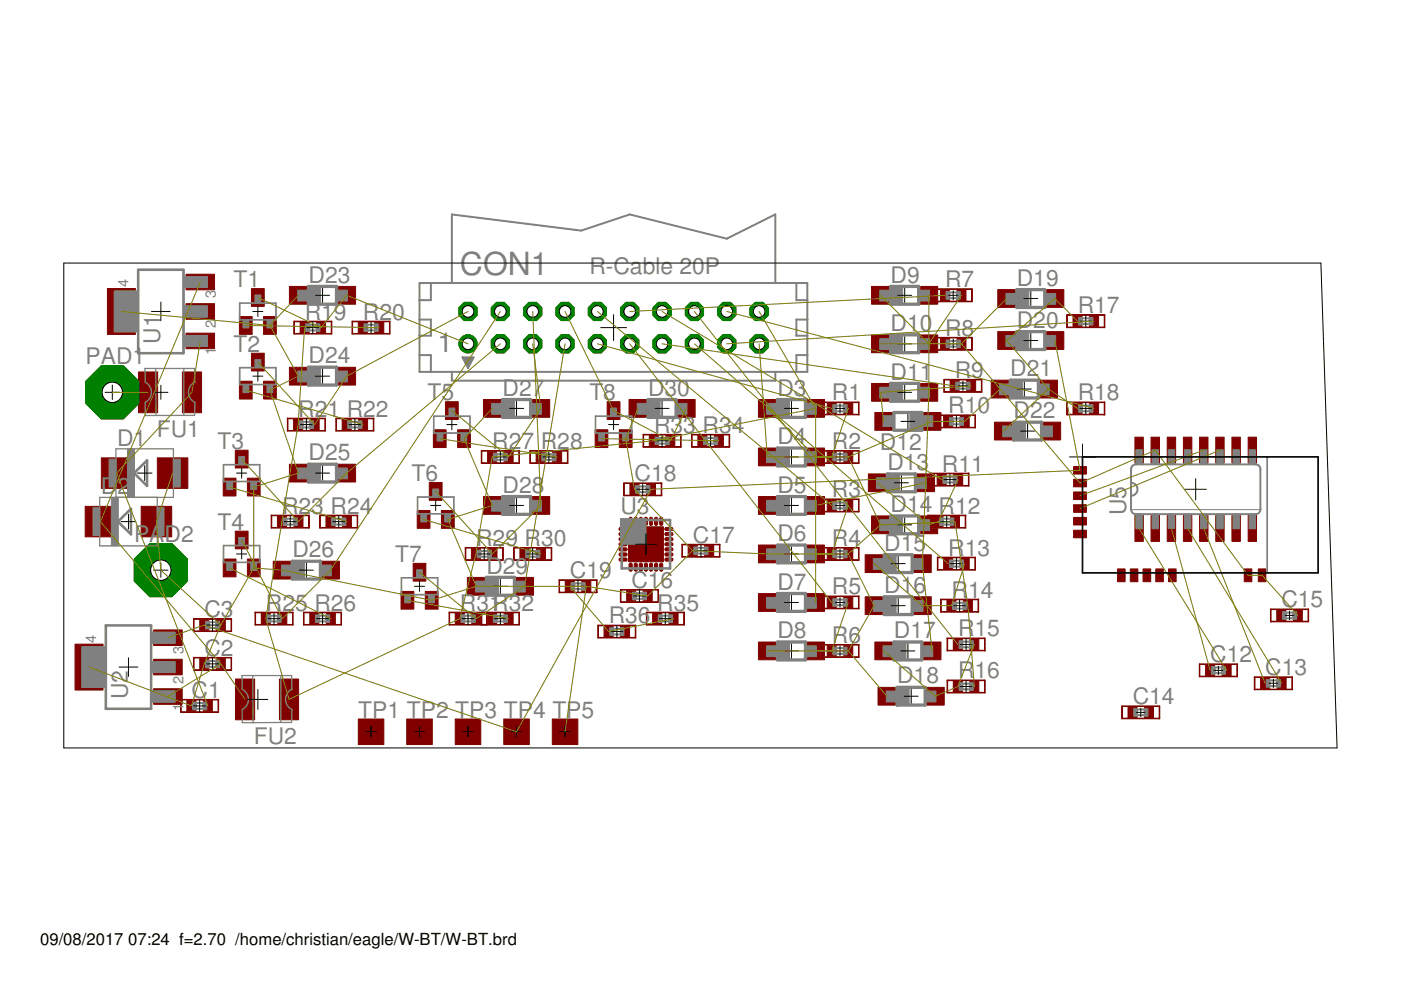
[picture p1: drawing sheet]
<svg xmlns="http://www.w3.org/2000/svg" width="297mm" height="210mm" viewBox="0 0 297 210" stroke-linecap="round" stroke-linejoin="round" font-family="sans-serif">
<defs><g id="words">
<text font-size="6.8" fill="#808080" x="97.5" y="58.4">CON1</text>
<text font-size="5.8" fill="#808080" x="92.7" y="74.6">1</text>
<g font-size="4.8" fill="#808080">
<text x="65.4" y="59.9">D23</text>
<text x="125" y="58.2">R-Cable 20P</text>
<text x="188.8" y="59.9">D9</text>
<text x="49.5" y="60.9">T1</text>
<text x="200.4" y="60.9">R7</text>
<text x="215.6" y="60.6">D19</text>
<text x="64.6" y="67.8">R19</text>
<text x="77" y="67.8">R20</text>
<text x="188.8" y="70.2">D10</text>
<text x="200.4" y="71.2">R8</text>
<text x="215.6" y="69.5">D20</text>
<text x="228.5" y="66.4">R17</text>
<text x="18.1" y="77.2">PAD1</text>
<text x="34" y="72.9" transform="rotate(-90 34 72.9)">U1</text>
<text x="49.5" y="74.6">T2</text>
<text x="65.4" y="77">D24</text>
<text x="106.6" y="83.9">D27</text>
<text x="137.4" y="83.9">D30</text>
<text x="164.8" y="83.9">D3</text>
<text x="188.8" y="80.5">D11</text>
<text x="202.4" y="80.1">R9</text>
<text x="214.2" y="79.8">D21</text>
<text x="63.2" y="88.3">R21 R22</text>
<text x="90.7" y="84.9">T5</text>
<text x="125" y="84.9">T8</text>
<text x="176.4" y="84.9">R1</text>
<text x="201.1" y="87.6">R10</text>
<text x="214.9" y="88.7">D22</text>
<text x="228.5" y="84.9">R18</text>
<text x="24.8" y="94.5">D1</text>
<text x="33.2" y="92.7">FU1</text>
<text x="46.1" y="95.2">T3</text>
<text x="104.4" y="95.2">R27 R28</text>
<text x="138.7" y="91.7">R33 R34</text>
<text x="164.8" y="94.2">D4</text>
<text x="176.4" y="95.2">R2</text>
<text x="186.6" y="95.5">D12</text>
<text x="65.4" y="97.6">D25</text>
<text x="188.2" y="99.7">D13 R11</text>
<text x="21.4" y="104.8">D</text>
<text x="24.9" y="104.8">2</text>
<text x="87.2" y="102">T6</text>
<text x="106.6" y="104.5">D28</text>
<text x="134.6" y="102">C18</text>
<text x="164.8" y="104.5">D5</text>
<text x="176.4" y="105.5">R3</text>
<text x="46.1" y="112.3">T4</text>
<text x="59.8" y="108.9">R23 R24</text>
<text x="131.6" y="108.9">U3</text>
<text x="188.8" y="108.6">D14 R12</text>
<text x="238.8" y="109.2" transform="rotate(-90 238.8 109.2)">U5</text>
<text x="28.4" y="114.9">PAD2</text>
<text x="62" y="118.2">D26</text>
<text x="83.8" y="119.2">T7</text>
<text x="101" y="115.7">R29 R30</text>
<text x="146.9" y="115.1">C17</text>
<text x="164.8" y="114.8">D6</text>
<text x="176.4" y="115.7">R4</text>
<text x="187.5" y="116.8">D15</text>
<text x="201.1" y="117.8">R13</text>
<text x="103.1" y="121.6">D29</text>
<text x="120.8" y="122.6">C19</text>
<text x="133.9" y="124.6">C16</text>
<text x="164.8" y="125">D7</text>
<text x="187.5" y="125.7">D16</text>
<text x="43.4" y="130.8">C3</text>
<text x="56.4" y="129.4">R25 R26</text>
<text x="97.5" y="129.4">R31R32</text>
<text x="139.4" y="129.4">R35</text>
<text x="176.4" y="126">R5</text>
<text x="201.7" y="126.7">R14</text>
<text x="271.7" y="128.8">C15</text>
<text x="129.1" y="132.2">R36</text>
<text x="164.8" y="135.3">D8</text>
<text x="176.4" y="136.3">R6</text>
<text x="189.5" y="135.3">D17</text>
<text x="203.1" y="134.9">R15</text>
<text x="43.4" y="139">C2</text>
<text x="203.1" y="143.8">R16</text>
<text x="256.6" y="140.4">C12</text>
<text x="268.3" y="143.2">C13</text>
<text x="27.1" y="148.3" transform="rotate(-90 27.1 148.3)">U2</text>
<text x="40.6" y="148">C1</text>
<text x="190.2" y="144.9">D18</text>
<text x="240.1" y="149.3">C14</text>
<text x="76" y="152.3">TP1 TP2 TP3 TP4 TP5</text>
<text x="53.8" y="157.8">FU2</text>
</g>
<g font-size="3.5">
<text x="8.5" y="200.4">09/08/2017</text>
<text x="27.2" y="200.4">07:24 f=2.70 /home/christian/eagle/W-BT/W-BT.brd</text>
</g>
<g font-size="3.1" fill="#808080">
<text x="27.2" y="60.9" transform="rotate(-90 27.2 60.9)">4</text>
<text x="45.8" y="63.3" transform="rotate(-90 45.8 63.3)">3</text>
<text x="45.8" y="69.5" transform="rotate(-90 45.8 69.5)">2</text>
<text x="45.8" y="75.4" transform="rotate(-90 45.8 75.4)">1</text>
<text x="20.4" y="136.3" transform="rotate(-90 20.4 136.3)">4</text>
<text x="38.9" y="138.7" transform="rotate(-90 38.9 138.7)">3</text>
<text x="38.9" y="144.9" transform="rotate(-90 38.9 144.9)">2</text>
<text x="38.9" y="150.8" transform="rotate(-90 38.9 150.8)">1</text>
</g>
</g></defs>
<circle cx="23.8" cy="83.2" r="6.1" fill="#008000" stroke="#008000" stroke-width=".21"/>
<circle cx="23.8" cy="83.2" r="2.16" fill="#fff" stroke="#000" stroke-width=".21"/>
<circle cx="34.1" cy="120.9" r="6.1" fill="#008000" stroke="#008000" stroke-width=".21"/>
<circle cx="34.1" cy="120.9" r="2.16" fill="#fff" stroke="#000" stroke-width=".21"/>
<circle cx="99.2" cy="72.9" r="1.93" fill="#008000" stroke="#008000" stroke-width=".21"/>
<circle cx="99.2" cy="72.9" r="1.23" fill="#fff" stroke="#000" stroke-width=".21"/>
<circle cx="99.2" cy="66" r="2.09" fill="#008000" stroke="#008000" stroke-width=".21"/>
<circle cx="99.2" cy="66" r="1.23" fill="#fff" stroke="#000" stroke-width=".21"/>
<circle cx="106.1" cy="72.9" r="2.09" fill="#008000" stroke="#008000" stroke-width=".21"/>
<circle cx="106.1" cy="72.9" r="1.23" fill="#fff" stroke="#000" stroke-width=".21"/>
<circle cx="106.1" cy="66" r="2.09" fill="#008000" stroke="#008000" stroke-width=".21"/>
<circle cx="106.1" cy="66" r="1.23" fill="#fff" stroke="#000" stroke-width=".21"/>
<circle cx="112.9" cy="72.9" r="2.09" fill="#008000" stroke="#008000" stroke-width=".21"/>
<circle cx="112.9" cy="72.9" r="1.23" fill="#fff" stroke="#000" stroke-width=".21"/>
<circle cx="112.9" cy="66" r="2.09" fill="#008000" stroke="#008000" stroke-width=".21"/>
<circle cx="112.9" cy="66" r="1.23" fill="#fff" stroke="#000" stroke-width=".21"/>
<circle cx="119.8" cy="72.9" r="2.09" fill="#008000" stroke="#008000" stroke-width=".21"/>
<circle cx="119.8" cy="72.9" r="1.23" fill="#fff" stroke="#000" stroke-width=".21"/>
<circle cx="119.8" cy="66" r="2.09" fill="#008000" stroke="#008000" stroke-width=".21"/>
<circle cx="119.8" cy="66" r="1.23" fill="#fff" stroke="#000" stroke-width=".21"/>
<circle cx="126.7" cy="72.9" r="2.09" fill="#008000" stroke="#008000" stroke-width=".21"/>
<circle cx="126.7" cy="72.9" r="1.23" fill="#fff" stroke="#000" stroke-width=".21"/>
<circle cx="126.7" cy="66" r="2.09" fill="#008000" stroke="#008000" stroke-width=".21"/>
<circle cx="126.7" cy="66" r="1.23" fill="#fff" stroke="#000" stroke-width=".21"/>
<circle cx="133.5" cy="72.9" r="2.09" fill="#008000" stroke="#008000" stroke-width=".21"/>
<circle cx="133.5" cy="72.9" r="1.23" fill="#fff" stroke="#000" stroke-width=".21"/>
<circle cx="133.5" cy="66" r="2.09" fill="#008000" stroke="#008000" stroke-width=".21"/>
<circle cx="133.5" cy="66" r="1.23" fill="#fff" stroke="#000" stroke-width=".21"/>
<circle cx="140.4" cy="72.9" r="2.09" fill="#008000" stroke="#008000" stroke-width=".21"/>
<circle cx="140.4" cy="72.9" r="1.23" fill="#fff" stroke="#000" stroke-width=".21"/>
<circle cx="140.4" cy="66" r="2.09" fill="#008000" stroke="#008000" stroke-width=".21"/>
<circle cx="140.4" cy="66" r="1.23" fill="#fff" stroke="#000" stroke-width=".21"/>
<circle cx="147.2" cy="72.9" r="2.09" fill="#008000" stroke="#008000" stroke-width=".21"/>
<circle cx="147.2" cy="72.9" r="1.23" fill="#fff" stroke="#000" stroke-width=".21"/>
<circle cx="147.2" cy="66" r="2.09" fill="#008000" stroke="#008000" stroke-width=".21"/>
<circle cx="147.2" cy="66" r="1.23" fill="#fff" stroke="#000" stroke-width=".21"/>
<circle cx="154.1" cy="72.9" r="2.09" fill="#008000" stroke="#008000" stroke-width=".21"/>
<circle cx="154.1" cy="72.9" r="1.23" fill="#fff" stroke="#000" stroke-width=".21"/>
<circle cx="154.1" cy="66" r="2.09" fill="#008000" stroke="#008000" stroke-width=".21"/>
<circle cx="154.1" cy="66" r="1.23" fill="#fff" stroke="#000" stroke-width=".21"/>
<circle cx="161" cy="72.9" r="2.09" fill="#008000" stroke="#008000" stroke-width=".21"/>
<circle cx="161" cy="72.9" r="1.23" fill="#fff" stroke="#000" stroke-width=".21"/>
<circle cx="161" cy="66" r="2.09" fill="#008000" stroke="#008000" stroke-width=".21"/>
<circle cx="161" cy="66" r="1.23" fill="#fff" stroke="#000" stroke-width=".21"/>
<g fill="#800000" stroke="#800000" stroke-width=".21">
<path d="M21.5 97.1h6.5v6.4h-6.5z"/>
<path d="M33.4 97.1h6.4v6.4h-6.4z"/>
<path d="M38.7 78.9h4v8.6h-4z"/>
<path d="M29.4 78.9h4v8.6h-4z"/>
<path d="M175.4 85.4h1.9v2.4h-1.9z"/>
<path d="M178.9 85.4h1.9v2.4h-1.9z"/>
<path d="M175.4 95.7h1.9v2.4h-1.9z"/>
<path d="M178.9 95.7h1.9v2.4h-1.9z"/>
<path d="M227.5 66.9h1.9v2.4h-1.9z"/>
<path d="M231 66.9h1.9v2.4h-1.9z"/>
<path d="M211.5 61.4h3.8v3.8h-3.8z"/>
<path d="M221.8 61.4h3.8v3.8h-3.8z"/>
<path d="M160.8 84.7h3.8v3.8h-3.8z"/>
<path d="M171 84.7h3.8v3.8h-3.8z"/>
<path d="M160.8 95h3.8v3.8h-3.8z"/>
<path d="M171 95h3.8v3.8h-3.8z"/>
<path d="M63.6 68.3h1.9v2.4h-1.9z"/>
<path d="M67.1 68.3h1.9v2.4h-1.9z"/>
<path d="M76 68.3h1.9v2.4h-1.9z"/>
<path d="M79.5 68.3h1.9v2.4h-1.9z"/>
<path d="M39.6 148.5h1.9v2.4h-1.9z"/>
<path d="M43.1 148.5h1.9v2.4h-1.9z"/>
<path d="M59.2 144h4.1v8.6h-4.1z"/>
<path d="M49.9 144h4.1v8.6h-4.1z"/>
<path d="M18.1 107.4h6.4v6.4h-6.4z"/>
<path d="M29.9 107.4h6.5v6.4h-6.5z"/>
<path d="M227.6 98.9h2.7v1.6h-2.7z"/>
<path d="M227.6 101.6h2.7v1.6h-2.7z"/>
<path d="M227.6 104.3h2.7v1.6h-2.7z"/>
<path d="M227.6 109.7h2.7v1.6h-2.7z"/>
<path d="M227.6 107h2.7v1.6h-2.7z"/>
<path d="M227.6 112.4h2.7v1.6h-2.7z"/>
<path d="M236.9 120.6h1.6v2.7h-1.6z"/>
<path d="M239.6 120.6h1.7v2.7h-1.7z"/>
<path d="M242.4 120.6h1.6v2.7h-1.6z"/>
<path d="M245 120.6h1.7v2.7h-1.7z"/>
<path d="M247.8 120.6h1.6v2.7h-1.6z"/>
<path d="M263.8 120.6h1.6v2.7h-1.6z"/>
<path d="M266.8 120.6h1.6v2.7h-1.6z"/>
<path d="M240.6 109.3h1.8v5.5h-1.8z"/>
<path d="M240.6 92.7h1.8v5.5h-1.8z"/>
<path d="M244.1 109.3h1.7v5.5h-1.7z"/>
<path d="M247.5 109.3h1.8v5.5h-1.8z"/>
<path d="M244.1 92.7h1.7v5.5h-1.7z"/>
<path d="M247.5 92.7h1.8v5.5h-1.8z"/>
<path d="M250.9 109.3h1.8v5.5h-1.8z"/>
<path d="M250.9 92.7h1.8v5.5h-1.8z"/>
<path d="M254.3 109.3h1.8v5.5h-1.8z"/>
<path d="M254.3 92.7h1.8v5.5h-1.8z"/>
<path d="M257.8 109.3h1.7v5.5h-1.7z"/>
<path d="M261.2 109.3h1.8v5.5h-1.8z"/>
<path d="M257.8 92.7h1.7v5.5h-1.7z"/>
<path d="M261.2 92.7h1.8v5.5h-1.8z"/>
<path d="M264.6 109.3h1.8v5.5h-1.8z"/>
<path d="M264.6 92.7h1.8v5.5h-1.8z"/>
<path d="M32.6 146h6v3.3h-6z"/>
<path d="M32.6 139.8h6v3.3h-6z"/>
<path d="M32.6 133.6h6v3.3h-6z"/>
<path d="M15.9 136.6h5.9v9.7h-5.9z"/>
<path d="M39.4 70.6h6.1v3.3h-6.1z"/>
<path d="M39.4 64.4h6.1v3.3h-6.1z"/>
<path d="M39.4 58.1h6.1v3.3h-6.1z"/>
<path d="M22.8 61.2h5.9v9.7h-5.9z"/>
<path d="M42.4 131.3h1.9v2.4h-1.9z"/>
<path d="M45.9 131.3h1.9v2.4h-1.9z"/>
<path d="M42.4 139.6h1.9v2.4h-1.9z"/>
<path d="M45.9 139.6h1.9v2.4h-1.9z"/>
<path d="M227.5 85.4h1.9v2.4h-1.9z"/>
<path d="M231 85.4h1.9v2.4h-1.9z"/>
<path d="M210.2 80.6h3.7v3.8h-3.7z"/>
<path d="M220.4 80.6h3.8v3.8h-3.8z"/>
<path d="M201.4 80.6h1.9v2.4h-1.9z"/>
<path d="M205 80.6h1.9v2.4h-1.9z"/>
<path d="M200.1 88.1h1.9v2.5h-1.9z"/>
<path d="M203.6 88.1h1.9v2.5h-1.9z"/>
<path d="M184.8 81.3h3.8v3.8h-3.8z"/>
<path d="M195.1 81.3h3.7v3.8h-3.7z"/>
<path d="M195.7 87.5h3.8v3.7h-3.8z"/>
<path d="M185.5 87.5h3.8v3.7h-3.8z"/>
<path d="M175.4 106h1.9v2.4h-1.9z"/>
<path d="M178.9 106h1.9v2.4h-1.9z"/>
<path d="M175.4 116.2h1.9v2.5h-1.9z"/>
<path d="M178.9 116.2h1.9v2.5h-1.9z"/>
<path d="M160.8 105.3h3.8v3.8h-3.8z"/>
<path d="M171 105.3h3.8v3.8h-3.8z"/>
<path d="M160.8 115.6h3.8v3.7h-3.8z"/>
<path d="M171 115.6h3.8v3.7h-3.8z"/>
<path d="M198.7 100.5h1.9v2.4h-1.9z"/>
<path d="M202.2 100.5h1.9v2.4h-1.9z"/>
<path d="M198 109.4h1.9v2.4h-1.9z"/>
<path d="M201.5 109.4h1.9v2.4h-1.9z"/>
<path d="M184.1 100.5h3.8v3.7h-3.8z"/>
<path d="M194.4 100.5h3.7v3.7h-3.7z"/>
<path d="M184.8 109.4h3.8v3.8h-3.8z"/>
<path d="M195.1 109.4h3.7v3.8h-3.7z"/>
<path d="M175.4 126.5h1.9v2.4h-1.9z"/>
<path d="M178.9 126.5h1.9v2.4h-1.9z"/>
<path d="M175.4 136.8h1.9v2.4h-1.9z"/>
<path d="M178.9 136.8h1.9v2.4h-1.9z"/>
<path d="M160.8 125.9h3.8v3.7h-3.8z"/>
<path d="M171 125.9h3.8v3.7h-3.8z"/>
<path d="M160.8 136.1h3.8v3.8h-3.8z"/>
<path d="M171 136.1h3.8v3.8h-3.8z"/>
<path d="M200.1 118.3h1.9v2.4h-1.9z"/>
<path d="M203.6 118.3h1.9v2.4h-1.9z"/>
<path d="M200.8 127.2h1.9v2.4h-1.9z"/>
<path d="M204.3 127.2h1.9v2.4h-1.9z"/>
<path d="M183.4 117.6h3.8v3.8h-3.8z"/>
<path d="M193.7 117.6h3.7v3.8h-3.7z"/>
<path d="M183.4 126.5h3.8v3.8h-3.8z"/>
<path d="M193.7 126.5h3.7v3.8h-3.7z"/>
<path d="M199.4 61.4h1.9v2.4h-1.9z"/>
<path d="M202.9 61.4h1.9v2.4h-1.9z"/>
<path d="M199.4 71.7h1.9v2.4h-1.9z"/>
<path d="M202.9 71.7h1.9v2.4h-1.9z"/>
<path d="M184.8 60.7h3.8v3.8h-3.8z"/>
<path d="M195.1 60.7h3.7v3.8h-3.7z"/>
<path d="M184.8 71h3.8v3.8h-3.8z"/>
<path d="M195.1 71h3.7v3.8h-3.7z"/>
<path d="M202.1 135.4h1.9v2.5h-1.9z"/>
<path d="M205.6 135.4h1.9v2.5h-1.9z"/>
<path d="M202.1 144.4h1.9v2.4h-1.9z"/>
<path d="M205.6 144.4h1.9v2.4h-1.9z"/>
<path d="M185.5 136.1h3.8v3.8h-3.8z"/>
<path d="M195.7 136.1h3.8v3.8h-3.8z"/>
<path d="M186.2 145.7h3.7v3.8h-3.7z"/>
<path d="M196.4 145.7h3.8v3.8h-3.8z"/>
<path d="M133.2 111.7h7.5v7.4h-7.5z"/>
<path d="M61.4 60.7h3.7v3.8h-3.7z"/>
<path d="M71.6 60.7h3.8v3.8h-3.8z"/>
<path d="M211.5 70.3h3.8v3.8h-3.8z"/>
<path d="M221.8 70.3h3.8v3.8h-3.8z"/>
<path d="M210.8 89.5h3.8v3.8h-3.8z"/>
<path d="M221.1 89.5h3.8v3.8h-3.8z"/>
<path d="M255.6 140.9h1.9v2.4h-1.9z"/>
<path d="M259.1 140.9h1.9v2.4h-1.9z"/>
<path d="M267.3 143.7h1.9v2.4h-1.9z"/>
<path d="M270.8 143.7h1.9v2.4h-1.9z"/>
<path d="M239.2 149.8h1.9v2.5h-1.9z"/>
<path d="M242.7 149.8h1.9v2.5h-1.9z"/>
<path d="M270.7 129.3h1.9v2.4h-1.9z"/>
<path d="M274.2 129.3h1.9v2.4h-1.9z"/>
<path d="M132.9 125.2h1.9v2.4h-1.9z"/>
<path d="M136.4 125.2h1.9v2.4h-1.9z"/>
<path d="M145.9 115.5h1.9v2.5h-1.9z"/>
<path d="M149.4 115.5h1.9v2.5h-1.9z"/>
<path d="M133.6 102.5h1.9v2.4h-1.9z"/>
<path d="M137.1 102.5h1.9v2.4h-1.9z"/>
<path d="M76 152.4h5.4v5.5h-5.4z"/>
<path d="M86.2 152.4h5.5v5.5h-5.5z"/>
<path d="M96.5 152.4h5.4v5.5h-5.4z"/>
<path d="M106.8 152.4h5.4v5.5h-5.4z"/>
<path d="M117.1 152.4h5.4v5.5h-5.4z"/>
<path d="M138.4 130h1.9v2.4h-1.9z"/>
<path d="M141.9 130h1.9v2.4h-1.9z"/>
<path d="M128.1 132.7h1.9v2.4h-1.9z"/>
<path d="M131.6 132.7h1.9v2.4h-1.9z"/>
<path d="M119.8 123.1h2v2.4h-2z"/>
<path d="M123.4 123.1h1.9v2.4h-1.9z"/>
<path d="M53.3 61.2h2.7v3.8h-2.7z"/>
<path d="M55.9 67.1h2.7v3.8h-2.7z"/>
<path d="M50.8 67.1h2.7v3.8h-2.7z"/>
<path d="M62.3 88.8h1.9v2.4h-1.9z"/>
<path d="M65.8 88.8h1.9v2.4h-1.9z"/>
<path d="M72.5 88.8h1.9v2.4h-1.9z"/>
<path d="M76 88.8h1.9v2.4h-1.9z"/>
<path d="M61.4 77.9h3.7v3.7h-3.7z"/>
<path d="M71.6 77.9h3.8v3.7h-3.8z"/>
<path d="M53.3 74.9h2.7v3.8h-2.7z"/>
<path d="M55.9 80.8h2.7v3.8h-2.7z"/>
<path d="M50.8 80.8h2.7v3.8h-2.7z"/>
<path d="M58.8 109.4h1.9v2.4h-1.9z"/>
<path d="M62.3 109.4h1.9v2.4h-1.9z"/>
<path d="M69.1 109.4h1.9v2.4h-1.9z"/>
<path d="M72.6 109.4h1.9v2.4h-1.9z"/>
<path d="M61.4 98.4h3.7v3.8h-3.7z"/>
<path d="M71.6 98.4h3.8v3.8h-3.8z"/>
<path d="M49.9 95.5h2.7v3.7h-2.7z"/>
<path d="M52.5 101.4h2.7v3.8h-2.7z"/>
<path d="M47.3 101.4h2.7v3.8h-2.7z"/>
<path d="M55.4 130h1.9v2.4h-1.9z"/>
<path d="M58.9 130h1.9v2.4h-1.9z"/>
<path d="M65.7 130h1.9v2.4h-1.9z"/>
<path d="M69.2 130h1.9v2.4h-1.9z"/>
<path d="M57.9 119h3.8v3.8h-3.8z"/>
<path d="M68.2 119h3.8v3.8h-3.8z"/>
<path d="M49.9 112.6h2.7v3.8h-2.7z"/>
<path d="M52.5 118.5h2.7v3.8h-2.7z"/>
<path d="M47.3 118.5h2.7v3.8h-2.7z"/>
<path d="M103.4 95.7h1.9v2.4h-1.9z"/>
<path d="M106.9 95.7h1.9v2.4h-1.9z"/>
<path d="M113.7 95.7h1.9v2.4h-1.9z"/>
<path d="M117.2 95.7h1.9v2.4h-1.9z"/>
<path d="M102.5 84.7h3.8v3.8h-3.8z"/>
<path d="M112.8 84.7h3.7v3.8h-3.7z"/>
<path d="M94.4 85.2h2.8v3.7h-2.8z"/>
<path d="M97 91.1h2.7v3.8h-2.7z"/>
<path d="M91.9 91.1h2.7v3.8h-2.7z"/>
<path d="M99.9 116.2h2v2.5h-2z"/>
<path d="M103.5 116.2h1.9v2.5h-1.9z"/>
<path d="M110.2 116.2h1.9v2.5h-1.9z"/>
<path d="M113.7 116.2h2v2.5h-2z"/>
<path d="M102.5 105.3h3.8v3.8h-3.8z"/>
<path d="M112.8 105.3h3.7v3.8h-3.7z"/>
<path d="M91 102.3h2.7v3.8h-2.7z"/>
<path d="M93.6 108.2h2.7v3.8h-2.7z"/>
<path d="M88.5 108.2h2.7v3.8h-2.7z"/>
<path d="M96.5 130h1.9v2.4h-1.9z"/>
<path d="M100 130h1.9v2.4h-1.9z"/>
<path d="M103.4 130h1.9v2.4h-1.9z"/>
<path d="M106.9 130h1.9v2.4h-1.9z"/>
<path d="M99.1 122.4h3.7v3.8h-3.7z"/>
<path d="M109.3 122.4h3.8v3.8h-3.8z"/>
<path d="M87.6 119.4h2.7v3.8h-2.7z"/>
<path d="M90.2 125.4h2.7v3.8h-2.7z"/>
<path d="M85 125.4h2.7v3.8h-2.7z"/>
<path d="M137.7 92.2h1.9v2.5h-1.9z"/>
<path d="M141.2 92.2h1.9v2.5h-1.9z"/>
<path d="M148 92.2h1.9v2.5h-1.9z"/>
<path d="M151.5 92.2h1.9v2.5h-1.9z"/>
<path d="M133.4 84.7h3.7v3.8h-3.7z"/>
<path d="M143.6 84.7h3.8v3.8h-3.8z"/>
<path d="M128.7 85.2h2.7v3.7h-2.7z"/>
<path d="M131.3 91.1h2.7v3.8h-2.7z"/>
<path d="M126.2 91.1h2.7v3.8h-2.7z"/>
</g>
<g fill="#800000" stroke="#800000" stroke-width=".21">
<path d="M131.4 111.9l1.2-.1a.34 .34 0 0 1 .4 .4 .34 .34 0 0 1-.4 .3h-1a.34 .34 0 0 1-.4-.3 .34 .34 0 0 1 .2-.3z" fill-rule="evenodd"/>
<path d="M131.4 112.9h1.2a.34 .34 0 0 1 .4 .3 .34 .34 0 0 1-.4 .4h-1a.34 .34 0 0 1-.4-.3 .34 .34 0 0 1 .2-.4z" fill-rule="evenodd"/>
<path d="M131.4 114h1.2a.34 .34 0 0 1 .4 .3 .34 .34 0 0 1-.4 .4h-1a.34 .34 0 0 1-.4-.3 .34 .34 0 0 1 .2-.4z" fill-rule="evenodd"/>
<path d="M131.4 115.1h1.2a.34 .34 0 0 1 .4 .3 .34 .34 0 0 1-.4 .3h-1a.34 .34 0 0 1-.4-.2 .34 .34 0 0 1 .2-.4z" fill-rule="evenodd"/>
<path d="M131.4 116.2l1.2-.1a.34 .34 0 0 1 .4 .4 .34 .34 0 0 1-.4 .3h-1a.34 .34 0 0 1-.4-.2 .34 .34 0 0 1 .2-.4z" fill-rule="evenodd"/>
<path d="M131.4 117.3l1.2-.1a.34 .34 0 0 1 .4 .4 .34 .34 0 0 1-.4 .3h-1a.34 .34 0 0 1-.4-.3 .34 .34 0 0 1 .2-.3z" fill-rule="evenodd"/>
<path d="M131.4 118.3h1.2a.34 .34 0 0 1 .4 .3 .34 .34 0 0 1-.4 .4h-1a.34 .34 0 0 1-.4-.3 .34 .34 0 0 1 .2-.4z" fill-rule="evenodd"/>
<path d="M133.4 119.5a.34 .34 0 0 1 .4-.1 .34 .34 0 0 1 .2 .3v1.1a.34 .34 0 0 1-.3 .3 .34 .34 0 0 1-.3-.3z" fill-rule="evenodd"/>
<path d="M134.5 119.5a.34 .34 0 0 1 .4-.1 .34 .34 0 0 1 .2 .3v1.1a.34 .34 0 0 1-.3 .3 .34 .34 0 0 1-.3-.3z" fill-rule="evenodd"/>
<path d="M135.6 119.5a.34 .34 0 0 1 .4-.1 .34 .34 0 0 1 .2 .3v1.1a.34 .34 0 0 1-.3 .3 .34 .34 0 0 1-.4-.3z" fill-rule="evenodd"/>
<path d="M136.7 119.5a.34 .34 0 0 1 .3-.1 .34 .34 0 0 1 .3 .3v1.1a.34 .34 0 0 1-.4 .3 .34 .34 0 0 1-.3-.3z" fill-rule="evenodd"/>
<path d="M137.7 119.5a.34 .34 0 0 1 .4-.1 .34 .34 0 0 1 .3 .3v1.1a.34 .34 0 0 1-.4 .3 .34 .34 0 0 1-.3-.3z" fill-rule="evenodd"/>
<path d="M138.8 119.5a.34 .34 0 0 1 .4-.1 .34 .34 0 0 1 .2 .3v1.1a.34 .34 0 0 1-.3 .3 .34 .34 0 0 1-.3-.3z" fill-rule="evenodd"/>
<path d="M139.9 119.5a.34 .34 0 0 1 .4-.1 .34 .34 0 0 1 .2 .3v1.1a.34 .34 0 0 1-.3 .3 .34 .34 0 0 1-.4-.3z" fill-rule="evenodd"/>
<path d="M141.1 118.3h1.3a.34 .34 0 0 1 .3 .3 .34 .34 0 0 1-.3 .4h-1.1a.34 .34 0 0 1-.3-.3 .34 .34 0 0 1 .1-.4z" fill-rule="evenodd"/>
<path d="M141.1 117.3l1.3-.1a.34 .34 0 0 1 .3 .4 .34 .34 0 0 1-.3 .3h-1.1a.34 .34 0 0 1-.3-.3 .34 .34 0 0 1 .1-.3z" fill-rule="evenodd"/>
<path d="M141.1 116.2l1.3-.1a.34 .34 0 0 1 .3 .4 .34 .34 0 0 1-.3 .3h-1.1a.34 .34 0 0 1-.3-.2 .34 .34 0 0 1 .1-.4z" fill-rule="evenodd"/>
<path d="M141.1 115.1h1.3a.34 .34 0 0 1 .3 .3 .34 .34 0 0 1-.3 .3h-1.1a.34 .34 0 0 1-.3-.2 .34 .34 0 0 1 .1-.4z" fill-rule="evenodd"/>
<path d="M141.1 114h1.3a.34 .34 0 0 1 .3 .3 .34 .34 0 0 1-.3 .4h-1.1a.34 .34 0 0 1-.3-.3 .34 .34 0 0 1 .1-.4z" fill-rule="evenodd"/>
<path d="M141.1 112.9h1.3a.34 .34 0 0 1 .3 .3 .34 .34 0 0 1-.3 .4h-1.1a.34 .34 0 0 1-.3-.3 .34 .34 0 0 1 .1-.4z" fill-rule="evenodd"/>
<path d="M141.1 111.9l1.3-.1a.34 .34 0 0 1 .3 .4 .34 .34 0 0 1-.3 .3h-1.1a.34 .34 0 0 1-.3-.3 .34 .34 0 0 1 .1-.3z" fill-rule="evenodd"/>
<path d="M139.9 109.8a.34 .34 0 0 1 .4-.1 .34 .34 0 0 1 .2 .3v1.1a.34 .34 0 0 1-.3 .3 .34 .34 0 0 1-.4-.3z" fill-rule="evenodd"/>
<path d="M138.8 109.8a.34 .34 0 0 1 .4-.1 .34 .34 0 0 1 .2 .3v1.1a.34 .34 0 0 1-.3 .3 .34 .34 0 0 1-.3-.3z" fill-rule="evenodd"/>
<path d="M137.7 109.8a.34 .34 0 0 1 .4-.1 .34 .34 0 0 1 .3 .3v1.1a.34 .34 0 0 1-.4 .3 .34 .34 0 0 1-.3-.3z" fill-rule="evenodd"/>
<path d="M136.7 109.8a.34 .34 0 0 1 .3-.1 .34 .34 0 0 1 .3 .3v1.1a.34 .34 0 0 1-.4 .3 .34 .34 0 0 1-.3-.3z" fill-rule="evenodd"/>
<path d="M135.6 109.8a.34 .34 0 0 1 .4-.1 .34 .34 0 0 1 .2 .3v1.1a.34 .34 0 0 1-.3 .3 .34 .34 0 0 1-.4-.3z" fill-rule="evenodd"/>
<path d="M134.5 109.8a.34 .34 0 0 1 .4-.1 .34 .34 0 0 1 .2 .3v1.1a.34 .34 0 0 1-.3 .3 .34 .34 0 0 1-.3-.3z" fill-rule="evenodd"/>
<path d="M133.4 109.8a.34 .34 0 0 1 .4-.1 .34 .34 0 0 1 .2 .3v1.1a.34 .34 0 0 1-.3 .3 .34 .34 0 0 1-.3-.3z" fill-rule="evenodd"/>
</g>
<circle cx="23.8" cy="83.2" r="6.1" fill="#008000" stroke="#008000" stroke-width=".21"/>
<circle cx="23.8" cy="83.2" r="2.16" fill="#fff" stroke="#000" stroke-width=".21"/>
<circle cx="34.1" cy="120.9" r="6.1" fill="#008000" stroke="#008000" stroke-width=".21"/>
<circle cx="34.1" cy="120.9" r="2.16" fill="#fff" stroke="#000" stroke-width=".21"/>
<circle cx="99.2" cy="72.9" r="1.93" fill="#008000" stroke="#008000" stroke-width=".21"/>
<circle cx="99.2" cy="72.9" r="1.23" fill="#fff" stroke="#000" stroke-width=".21"/>
<circle cx="99.2" cy="66" r="2.09" fill="#008000" stroke="#008000" stroke-width=".21"/>
<circle cx="99.2" cy="66" r="1.23" fill="#fff" stroke="#000" stroke-width=".21"/>
<circle cx="106.1" cy="72.9" r="2.09" fill="#008000" stroke="#008000" stroke-width=".21"/>
<circle cx="106.1" cy="72.9" r="1.23" fill="#fff" stroke="#000" stroke-width=".21"/>
<circle cx="106.1" cy="66" r="2.09" fill="#008000" stroke="#008000" stroke-width=".21"/>
<circle cx="106.1" cy="66" r="1.23" fill="#fff" stroke="#000" stroke-width=".21"/>
<circle cx="112.9" cy="72.9" r="2.09" fill="#008000" stroke="#008000" stroke-width=".21"/>
<circle cx="112.9" cy="72.9" r="1.23" fill="#fff" stroke="#000" stroke-width=".21"/>
<circle cx="112.9" cy="66" r="2.09" fill="#008000" stroke="#008000" stroke-width=".21"/>
<circle cx="112.9" cy="66" r="1.23" fill="#fff" stroke="#000" stroke-width=".21"/>
<circle cx="119.8" cy="72.9" r="2.09" fill="#008000" stroke="#008000" stroke-width=".21"/>
<circle cx="119.8" cy="72.9" r="1.23" fill="#fff" stroke="#000" stroke-width=".21"/>
<circle cx="119.8" cy="66" r="2.09" fill="#008000" stroke="#008000" stroke-width=".21"/>
<circle cx="119.8" cy="66" r="1.23" fill="#fff" stroke="#000" stroke-width=".21"/>
<circle cx="126.7" cy="72.9" r="2.09" fill="#008000" stroke="#008000" stroke-width=".21"/>
<circle cx="126.7" cy="72.9" r="1.23" fill="#fff" stroke="#000" stroke-width=".21"/>
<circle cx="126.7" cy="66" r="2.09" fill="#008000" stroke="#008000" stroke-width=".21"/>
<circle cx="126.7" cy="66" r="1.23" fill="#fff" stroke="#000" stroke-width=".21"/>
<circle cx="133.5" cy="72.9" r="2.09" fill="#008000" stroke="#008000" stroke-width=".21"/>
<circle cx="133.5" cy="72.9" r="1.23" fill="#fff" stroke="#000" stroke-width=".21"/>
<circle cx="133.5" cy="66" r="2.09" fill="#008000" stroke="#008000" stroke-width=".21"/>
<circle cx="133.5" cy="66" r="1.23" fill="#fff" stroke="#000" stroke-width=".21"/>
<circle cx="140.4" cy="72.9" r="2.09" fill="#008000" stroke="#008000" stroke-width=".21"/>
<circle cx="140.4" cy="72.9" r="1.23" fill="#fff" stroke="#000" stroke-width=".21"/>
<circle cx="140.4" cy="66" r="2.09" fill="#008000" stroke="#008000" stroke-width=".21"/>
<circle cx="140.4" cy="66" r="1.23" fill="#fff" stroke="#000" stroke-width=".21"/>
<circle cx="147.2" cy="72.9" r="2.09" fill="#008000" stroke="#008000" stroke-width=".21"/>
<circle cx="147.2" cy="72.9" r="1.23" fill="#fff" stroke="#000" stroke-width=".21"/>
<circle cx="147.2" cy="66" r="2.09" fill="#008000" stroke="#008000" stroke-width=".21"/>
<circle cx="147.2" cy="66" r="1.23" fill="#fff" stroke="#000" stroke-width=".21"/>
<circle cx="154.1" cy="72.9" r="2.09" fill="#008000" stroke="#008000" stroke-width=".21"/>
<circle cx="154.1" cy="72.9" r="1.23" fill="#fff" stroke="#000" stroke-width=".21"/>
<circle cx="154.1" cy="66" r="2.09" fill="#008000" stroke="#008000" stroke-width=".21"/>
<circle cx="154.1" cy="66" r="1.23" fill="#fff" stroke="#000" stroke-width=".21"/>
<circle cx="161" cy="72.9" r="2.09" fill="#008000" stroke="#008000" stroke-width=".21"/>
<circle cx="161" cy="72.9" r="1.23" fill="#fff" stroke="#000" stroke-width=".21"/>
<circle cx="161" cy="66" r="2.09" fill="#008000" stroke="#008000" stroke-width=".21"/>
<circle cx="161" cy="66" r="1.23" fill="#fff" stroke="#000" stroke-width=".21"/>
<g fill="#800000" stroke="#800000" stroke-width=".21">
<path d="M174.1 85.3h8z"/>
<path d="M182 85.3h.1v2.7z"/>
<path d="M174.1 87.9h8z"/>
<path d="M174.1 85.3h.1l-.1 2.7z"/>
<path d="M174.1 95.6h8z"/>
<path d="M182 95.6h.1v2.7z"/>
<path d="M174.1 98.2h8z"/>
<path d="M174.1 95.6h.1l-.1 2.7z"/>
<path d="M226.2 66.8h8.1z"/>
<path d="M234.1 66.8h.2l-.1 2.7z"/>
<path d="M226.2 69.4h8.1z"/>
<path d="M226.2 66.8h.1v2.7z"/>
<path d="M62.3 68.1l8.1 .1z"/>
<path d="M70.2 68.1h.2l-.1 2.7z"/>
<path d="M62.3 70.7l8.1 .1z"/>
<path d="M62.3 68.1h.1v2.7z"/>
<path d="M74.6 68.1l8.1 .1z"/>
<path d="M82.6 68.1h.1v2.7z"/>
<path d="M74.6 70.7l8.1 .1z"/>
<path d="M74.6 68.1h.2l-.1 2.7z"/>
<path d="M38.3 148.3l8.1 .1z"/>
<path d="M46.2 148.3h.2l-.1 2.7z"/>
<path d="M38.3 151h8.1z"/>
<path d="M38.3 148.3h.1v2.7z"/>
<path d="M41 131.2l8.1 .1z"/>
<path d="M49 131.2h.1v2.7z"/>
<path d="M41.1 133.8l8 .1h-8z"/>
<path d="M41 131.2h.1v2.7z"/>
<path d="M41 139.4l8.1 .1z"/>
<path d="M49 139.4h.1v2.7z"/>
<path d="M41.1 142l8 .1h-8z"/>
<path d="M41 139.4h.1v2.7z"/>
<path d="M226.2 85.3h8.1z"/>
<path d="M234.1 85.3h.2l-.1 2.7z"/>
<path d="M226.2 87.9h8.1z"/>
<path d="M226.2 85.3h.1v2.7z"/>
<path d="M200.2 80.4l8 .1-8 .1z"/>
<path d="M208.1 80.5h.1v2.7z"/>
<path d="M200.1 83.1h8.1z"/>
<path d="M200.2 80.4v2.8z"/>
<path d="M198.7 88l8.1 .1z"/>
<path d="M206.7 88h.1v2.7z"/>
<path d="M198.7 90.6l8.1 .1z"/>
<path d="M198.7 88h.2l-.1 2.7z"/>
<path d="M174.1 105.8l8 .1z"/>
<path d="M182 105.8h.1v2.7z"/>
<path d="M174.1 108.5h8z"/>
<path d="M174.1 105.8h.1l-.1 2.7z"/>
<path d="M174.1 116.1l8 .1h-8z"/>
<path d="M182 116.1h.1v2.7z"/>
<path d="M174.1 118.7l8 .1z"/>
<path d="M174.1 116.1v2.7z"/>
<path d="M197.4 100.4h8z"/>
<path d="M205.4 100.3v2.8z"/>
<path d="M197.4 102.9l8 .1-8 .1z"/>
<path d="M197.4 100.4h.1l-.1 2.7z"/>
<path d="M196.7 109.3h8.1z"/>
<path d="M204.6 109.3h.2l-.1 2.7z"/>
<path d="M196.7 111.9h8.1z"/>
<path d="M196.7 109.3h.1v2.7z"/>
<path d="M174.1 126.4h8z"/>
<path d="M182 126.4h.1v2.7z"/>
<path d="M174.1 129l8 .1z"/>
<path d="M174.1 126.4h.1l-.1 2.7z"/>
<path d="M174.1 136.7h8z"/>
<path d="M182 136.7h.1v2.7z"/>
<path d="M174.1 139.3h8z"/>
<path d="M174.1 136.7h.1l-.1 2.7z"/>
<path d="M198.7 118.2h8.1z"/>
<path d="M206.7 118.2h.1v2.7z"/>
<path d="M198.7 120.8h8.1z"/>
<path d="M198.7 118.2h.2l-.1 2.7z"/>
<path d="M199.4 127.1h8.1z"/>
<path d="M207.4 127.1h.1v2.7z"/>
<path d="M199.4 129.7l8.1 .1z"/>
<path d="M199.4 127.1h.2l-.1 2.7z"/>
<path d="M198.1 61.3h8z"/>
<path d="M206 61.3h.1v2.7z"/>
<path d="M198.1 63.9h8z"/>
<path d="M198.1 61.3h.1l-.1 2.7z"/>
<path d="M198.1 71.6h8z"/>
<path d="M206 71.6h.1v2.7z"/>
<path d="M198.1 74.2h8z"/>
<path d="M198.1 71.6h.1l-.1 2.7z"/>
<path d="M200.8 135.3l8.1 .1z"/>
<path d="M208.7 135.3h.2l-.1 2.7z"/>
<path d="M200.8 137.9l8.1 .1z"/>
<path d="M200.8 135.3h.1v2.7z"/>
<path d="M200.8 144.2l8.1 .1z"/>
<path d="M208.7 144.2h.2l-.1 2.7z"/>
<path d="M200.8 146.8l8.1 .1z"/>
<path d="M200.8 144.2h.1v2.7z"/>
<path d="M254.3 140.8h8.1z"/>
<path d="M262.2 140.8h.2l-.1 2.7z"/>
<path d="M254.3 143.4h8.1z"/>
<path d="M254.3 140.8h.1v2.7z"/>
<path d="M265.9 143.6h8.1z"/>
<path d="M273.9 143.6h.1v2.6z"/>
<path d="M265.9 146.2h8.1z"/>
<path d="M265.9 143.6h.2l-.1 2.6z"/>
<path d="M237.8 149.7l8.1 .1z"/>
<path d="M245.8 149.7h.1v2.7z"/>
<path d="M237.8 152.3l8.1 .1z"/>
<path d="M237.8 149.7h.2l-.1 2.7z"/>
<path d="M269.4 129.2h8.1z"/>
<path d="M277.3 129.2h.2l-.1 2.6z"/>
<path d="M269.4 131.8h8.1z"/>
<path d="M269.4 129.2h.1v2.6z"/>
<path d="M131.5 125l8.1 .1z"/>
<path d="M139.5 125h.1v2.7z"/>
<path d="M131.5 127.6l8.1 .1z"/>
<path d="M131.5 125h.2l-.1 2.7z"/>
<path d="M144.6 115.4l8.1 .1z"/>
<path d="M152.5 115.4h.2l-.1 2.7z"/>
<path d="M144.6 118l8.1 .1z"/>
<path d="M144.6 115.4h.1v2.7z"/>
<path d="M132.2 102.4l8.1 .1z"/>
<path d="M140.2 102.4h.1v2.7z"/>
<path d="M132.2 105l8.1 .1z"/>
<path d="M132.2 102.4h.2l-.1 2.7z"/>
<path d="M137 129.8l8.1 .1z"/>
<path d="M145 129.8h.1v2.7z"/>
<path d="M137 132.4l8.1 .1z"/>
<path d="M137 129.8h.2l-.1 2.7z"/>
<path d="M126.7 132.6h8.1z"/>
<path d="M134.7 132.6h.1v2.7z"/>
<path d="M126.7 135.2h8.1z"/>
<path d="M126.7 132.6h.2l-.1 2.7z"/>
<path d="M118.6 122.9l8 .1-8 .1z"/>
<path d="M126.5 122.9l.1 2.8z"/>
<path d="M118.6 125.5l8 .1-8 .1z"/>
<path d="M118.6 122.9v2.8z"/>
<path d="M60.9 88.7l8.1 .1z"/>
<path d="M68.9 88.7h.1v2.7z"/>
<path d="M60.9 91.3l8.1 .1z"/>
<path d="M60.9 88.7h.1v2.7z"/>
<path d="M71.2 88.7l8.1 .1z"/>
<path d="M79.1 88.7h.2l-.1 2.7z"/>
<path d="M71.2 91.3l8.1 .1z"/>
<path d="M71.2 88.7h.1v2.7z"/>
<path d="M57.5 109.3h8.1z"/>
<path d="M65.4 109.3h.2l-.1 2.7z"/>
<path d="M57.5 111.9h8.1z"/>
<path d="M57.5 109.3h.1v2.7z"/>
<path d="M67.8 109.3h8z"/>
<path d="M75.7 109.3h.1v2.7z"/>
<path d="M67.8 111.9h8z"/>
<path d="M67.8 109.3h.1v2.7z"/>
<path d="M54.1 129.8l8 .1z"/>
<path d="M62 129.8h.1v2.7z"/>
<path d="M54.1 132.4l8 .1z"/>
<path d="M54.1 129.8h.1l-.1 2.7z"/>
<path d="M64.4 129.8l8 .1h-8z"/>
<path d="M72.3 129.8l.1 2.7z"/>
<path d="M64.3 132.4l8.1 .1z"/>
<path d="M64.4 129.8v2.7z"/>
<path d="M102 95.6h8.1z"/>
<path d="M110 95.5l.1 2.8z"/>
<path d="M102 98.2h8.1z"/>
<path d="M102 95.6h.2l-.1 2.7z"/>
<path d="M112.4 95.5l8 .1-8 .1z"/>
<path d="M120.3 95.6h.1v2.7z"/>
<path d="M112.3 98.2h8.1z"/>
<path d="M112.4 95.5v2.8z"/>
<path d="M98.6 116.1l8.1 .1z"/>
<path d="M106.6 116.1h.1v2.7z"/>
<path d="M98.6 118.7l8.1 .1z"/>
<path d="M98.6 116.1h.2l-.1 2.7z"/>
<path d="M108.9 116.1l8.1 .1h-8.1z"/>
<path d="M116.9 116.1v2.7z"/>
<path d="M108.9 118.7l8.1 .1z"/>
<path d="M108.9 116.1l.1 2.7z"/>
<path d="M95.2 129.8l8.1 .1h-8.1z"/>
<path d="M103.2 129.8v2.7z"/>
<path d="M95.2 132.4l8.1 .1z"/>
<path d="M95.2 129.8l.1 2.7z"/>
<path d="M102 129.8l8.1 .1z"/>
<path d="M110 129.8l.1 2.7z"/>
<path d="M102 132.4l8.1 .1z"/>
<path d="M102 129.8h.2l-.1 2.7z"/>
<path d="M136.4 92.1l8 .1h-8z"/>
<path d="M144.3 92.1l.1 2.7z"/>
<path d="M136.3 94.7l8.1 .1z"/>
<path d="M136.4 92.1v2.7z"/>
<path d="M146.6 92.1l8.1 .1z"/>
<path d="M154.6 92.1h.1v2.7z"/>
<path d="M146.6 94.7l8.1 .1z"/>
<path d="M146.6 92.1h.1v2.7z"/>
</g>
<path d="M33 78.1l.1 10M39 78.1v10M39 88.1h2.3v-2.8a2.36 2.36 0 0 1-1.3-2.1 2.36 2.36 0 0 1 1.3-2.2v-2.9h-10.6l.1 2.9a2.4 2.4 0 0 1 1.3 2.2 2.4 2.4 0 0 1-1.3 2.1v2.8h2.3M39 88.1h-5.9M24.6 105.5v-10.3h12.2v10.3h-15.7v10.2h12.2v-10.2M53.6 143.2l.1 10M59.5 153.2h2.3l.1-2.8a2.38 2.38 0 0 1-1.4-2.1 2.38 2.38 0 0 1 1.4-2.2l-.1-2.9h-10.5l.1 3a2.38 2.38 0 0 1 1.3 2.1 2.38 2.38 0 0 1-1.3 2.1v2.8h2.3M59.5 153.2h-5.8M59.5 143.2v10" fill="none" stroke="#808080" stroke-width=".28"/>
<path d="M29.3 57.2h9.6v17.7h-9.6zM25 110.6l2.8-2.7v5.4zM28.4 100.3l2.8-2.7v5.4zM131.8 110.3h10.3v10.2h-10.3zM22.4 132.6h9.6v17.7h-9.6z" fill="none" stroke="#808080" stroke-width=".55"/>
<path d="M50.8 64.3h7.7v3.5h-7.7zM50.8 78h7.7v3.5h-7.7zM47.4 98.5h7.7v3.6h-7.7zM92 88.2h7.7v3.6h-7.7zM126.3 88.2h7.6v3.6h-7.6zM268.7 96.9v24.6M47.4 115.7h7.7v3.5h-7.7zM88.5 105.4h7.7v3.5h-7.7zM85.1 122.5h7.7v3.6h-7.7z" fill="none" stroke="#808080" stroke-width=".36"/>
<g fill="none" stroke="#808080" stroke-width=".42">
<path d="M65.7 68.9h1.3M65.7 70.1h1.3M78 68.9h1.3M78 70.1h1.3M88.9 60h82.3v18.8h-82.3zM88.9 67.8h2.5v3.4h-2.5M88.9 75.3h2.5v3.5M91.4 60v3.6h-2.5M95.8 60v-14.5l27.4 3.4 10.3-3.4 20.6 5.1 10.3-5.1v14.5M95.8 78.8v1.9h68.6v-1.9M98.1 75.8h2.3l-1.2 2.2zM99.2 77.3v.7"/>
<path d="M168.8 60v3.6h2.4M171.2 67.8h-2.4v3.4h2.4M171.2 75.3h-2.4v3.5M201.4 62h1.4M201.4 63.2h1.4M201.4 72.3h1.4M201.4 73.5h1.4M229.6 67.5h1.3M229.6 68.7h1.3M64.3 89.4h1.3M64.3 90.6h1.3M74.6 89.4h1.3"/>
<path d="M74.6 90.6h1.3M105.4 96.3h1.4M105.4 97.5h1.4M115.7 96.3h1.4M115.7 97.5h1.4M139.7 92.9h1.3M139.7 94.1h1.3M150 92.9h1.3M150 94.1h1.3M177.4 86h1.4M177.4 87.2h1.4M177.4 96.3h1.4"/>
<path d="M177.4 97.5h1.4M202.1 88.7h1.3M202.1 90h1.3M203.5 81.2h1.3M203.5 82.4h1.3M229.6 86h1.3M229.6 87.2h1.3M240.1 98.8l.7-.3h25.7l.6 .5 .1 .5v8.7l-.5 .7-.5 .1h-25.6l-.7-.5-.1-.5v-8.5zM60.9 110h1.3M60.9 111.2h1.3M71.1 110h1.4M71.1 111.2h1.4"/>
<path d="M102 116.8h1.3M102 118h1.3M112.3 116.8h1.3M112.3 118h1.3M135.6 103.1h1.3M135.6 104.4h1.3M148 116.2h1.3M148 117.4h1.3M177.4 106.6h1.4M177.4 107.8h1.4M177.4 116.8h1.4M177.4 118h1.4"/>
<path d="M200.1 110h1.3M200.1 111.2h1.3M200.7 101.1h1.4M200.7 102.3h1.4M202.1 118.9h1.3M239.8 102.4a1.38 1.38 0 0 1 1.4 1.3 1.38 1.38 0 0 1-1.4 1.4M44.4 131.9h1.3M44.4 133.1h1.3M57.4 130.6h1.4M57.4 131.8h1.4M67.7 130.6h1.3M67.7 131.8h1.3"/>
<path d="M98.6 130.6h1.3M98.6 131.8h1.3M105.4 130.6h1.4M105.4 131.8h1.4M121.9 123.7h1.3M121.9 124.9h1.3M130.1 133.3h1.3M130.1 134.5h1.3M134.9 125.8h1.3M134.9 127h1.3M140.4 130.6h1.3M140.4 131.8h1.3"/>
<path d="M177.4 127.1h1.4M177.4 128.3h1.4M177.4 137.4h1.4M177.4 138.6h1.4M202.1 120.1h1.3M202.8 127.8h1.3M202.8 129h1.3M204.2 136h1.3M204.2 137.2h1.3M272.8 129.9h1.3M272.8 131.1h1.3M41.7 149.1h1.3"/>
<path d="M41.7 150.3h1.3M44.4 140.1h1.3M44.4 141.4h1.3M204.2 144.9h1.3M204.2 146.2h1.3M241.2 150.4h1.3M241.2 151.6h1.3M257.7 141.5h1.3M257.7 142.7h1.3M269.3 144.3h1.3M269.3 145.5h1.3"/>
</g>
<path d="M239.8 108.1h27.4" fill="none" stroke="#808080" stroke-width=".21"/>
<g fill="#808080" stroke="#808080" stroke-width=".21">
<path d="M131.6 110h1.4v1.4h-1.4z"/>
<path d="M98.6 76.3h1.3v.6h-1.3z"/>
<path d="M98.2 75.9h1v.3h-1z"/>
<path d="M99.3 75.9h1v.3h-1z"/>
<path d="M98.9 76.8h.7v.7h-.7z"/>
<path d="M23.1 97.4h1.5v5.9h-1.5z"/>
<path d="M36.8 97.4h1.4v5.9h-1.4z"/>
<path d="M27 95.2h1.5v10.2h-1.5z"/>
<path d="M176.6 85.8h.8v1.6h-.8z"/>
<path d="M178.8 85.8h.8v1.6h-.8z"/>
<path d="M176.6 96.1h.8v1.6h-.8z"/>
<path d="M178.8 96.1h.8v1.6h-.8z"/>
<path d="M228.7 67.3h.8v1.6h-.8z"/>
<path d="M230.9 67.3h.8v1.6h-.8z"/>
<path d="M213.3 62.2h2v2.3h-2z"/>
<path d="M221.8 62.2h2v2.3h-2z"/>
<path d="M215.7 61.4h2.4v3.6h-2.4z"/>
<path d="M162.5 85.5h2.1v2.3h-2.1z"/>
<path d="M171 85.5h2.1v2.3h-2.1z"/>
<path d="M165 84.7h2.4v3.6h-2.4z"/>
<path d="M162.5 95.8h2.1v2.3h-2.1z"/>
<path d="M171 95.8h2.1v2.3h-2.1z"/>
<path d="M165 95h2.4v3.6h-2.4z"/>
<path d="M64.8 68.7h.8v1.6h-.8z"/>
<path d="M67 68.7h.8v1.6h-.8z"/>
<path d="M77.2 68.7h.8v1.6h-.8z"/>
<path d="M79.4 68.7h.8v1.6h-.8z"/>
<path d="M40.8 148.9h.8v1.6h-.8z"/>
<path d="M43 148.9h.8v1.6h-.8z"/>
<path d="M19.7 107.7h1.4v5.8h-1.4z"/>
<path d="M33.3 107.7h1.5v5.8h-1.5z"/>
<path d="M23.6 105.5h1.5v10.2h-1.5z"/>
<path d="M251.1 95.4h1.4v3.1h-1.4z"/>
<path d="M240.8 109h1.4v3.1h-1.4z"/>
<path d="M244.3 109h1.3v3.1h-1.3z"/>
<path d="M247.7 108.9h1.3v3.1h-1.3z"/>
<path d="M251.1 109h1.4v3.1h-1.4z"/>
<path d="M247.7 95.4h1.3v3.1h-1.3z"/>
<path d="M244.3 95.4h1.3v3.1h-1.3z"/>
<path d="M240.8 95.4h1.4v3.1h-1.4z"/>
<path d="M254.6 109h1.3v3.1h-1.3z"/>
<path d="M258 109h1.3v3.1h-1.3z"/>
<path d="M261.4 109h1.4v3.1h-1.4z"/>
<path d="M264.8 109h1.4v3.1h-1.4z"/>
<path d="M254.6 95.4h1.3v3.1h-1.3z"/>
<path d="M258 95.4h1.3v3.1h-1.3z"/>
<path d="M261.4 95.4h1.4v3.1h-1.4z"/>
<path d="M264.8 95.4h1.4v3.1h-1.4z"/>
<path d="M17.4 137.1h5v8.7h-5z"/>
<path d="M32.1 140.3h5v2.3h-5z"/>
<path d="M32.1 146.5h5v2.3h-5z"/>
<path d="M32.1 134h5v2.4h-5z"/>
<path d="M24.2 61.7h5v8.7h-5z"/>
<path d="M39 64.9h5v2.3h-5z"/>
<path d="M39 71.1h5v2.3h-5z"/>
<path d="M39 58.6h5v2.4h-5z"/>
<path d="M43.6 131.7h.8v1.6h-.8z"/>
<path d="M45.8 131.7h.8v1.6h-.8z"/>
<path d="M43.6 140h.8v1.6h-.8z"/>
<path d="M45.8 140h.8v1.6h-.8z"/>
<path d="M228.7 85.8h.8v1.6h-.8z"/>
<path d="M230.9 85.8h.8v1.6h-.8z"/>
<path d="M211.9 81.4h2v2.3h-2z"/>
<path d="M220.4 81.4h2v2.3h-2z"/>
<path d="M214.4 80.6h2.4v3.6h-2.4z"/>
<path d="M202.6 81h.9v1.6h-.9z"/>
<path d="M204.9 81h.8v1.6h-.8z"/>
<path d="M201.3 88.6h.8v1.6h-.8z"/>
<path d="M203.5 88.6h.8v1.6h-.8z"/>
<path d="M186.5 82.1h2.1v2.3h-2.1z"/>
<path d="M195.1 82.1h2v2.3h-2z"/>
<path d="M189 81.3h2.4v3.6h-2.4z"/>
<path d="M195.7 88.1h2.1v2.3h-2.1z"/>
<path d="M187.2 88.1h2.1v2.3h-2.1z"/>
<path d="M192.9 87.6h2.4v3.6h-2.4z"/>
<path d="M176.6 106.4h.8v1.6h-.8z"/>
<path d="M178.8 106.4h.8v1.6h-.8z"/>
<path d="M176.6 116.6h.8v1.7h-.8z"/>
<path d="M178.8 116.6h.8v1.7h-.8z"/>
<path d="M162.5 106.1h2.1v2.3h-2.1z"/>
<path d="M171 106.1h2.1v2.3h-2.1z"/>
<path d="M165 105.3h2.4v3.6h-2.4z"/>
<path d="M162.5 116.4h2.1v2.3h-2.1z"/>
<path d="M171 116.4h2.1v2.3h-2.1z"/>
<path d="M165 115.6h2.4v3.6h-2.4z"/>
<path d="M199.9 100.9h.8v1.6h-.8z"/>
<path d="M202.1 100.9h.8v1.6h-.8z"/>
<path d="M199.2 109.8h.8v1.6h-.8z"/>
<path d="M201.4 109.8h.8v1.6h-.8z"/>
<path d="M185.8 101.3h2.1v2.3h-2.1z"/>
<path d="M194.4 101.3h2v2.3h-2z"/>
<path d="M188.3 100.5h2.4v3.6h-2.4z"/>
<path d="M186.5 110.2h2.1v2.3h-2.1z"/>
<path d="M195.1 110.2h2v2.3h-2z"/>
<path d="M189 109.4h2.4v3.6h-2.4z"/>
<path d="M176.6 126.9h.8v1.6h-.8z"/>
<path d="M178.8 126.9h.8v1.6h-.8z"/>
<path d="M176.6 137.2h.8v1.6h-.8z"/>
<path d="M178.8 137.2h.8v1.6h-.8z"/>
<path d="M162.5 126.7h2.1v2.2h-2.1z"/>
<path d="M171 126.7h2.1v2.2h-2.1z"/>
<path d="M165 125.8h2.4v3.7h-2.4z"/>
<path d="M162.5 136.9h2.1v2.3h-2.1z"/>
<path d="M171 136.9h2.1v2.3h-2.1z"/>
<path d="M165 136.1h2.4v3.7h-2.4z"/>
<path d="M201.3 118.7h.8v1.6h-.8z"/>
<path d="M203.5 118.7h.8v1.6h-.8z"/>
<path d="M202 127.6h.8v1.6h-.8z"/>
<path d="M204.2 127.6h.8v1.6h-.8z"/>
<path d="M185.2 118.4h2v2.3h-2z"/>
<path d="M193.7 118.4h2v2.3h-2z"/>
<path d="M187.6 117.6h2.4v3.7h-2.4z"/>
<path d="M185.2 127.3h2v2.3h-2z"/>
<path d="M193.7 127.3h2v2.3h-2z"/>
<path d="M187.6 126.5h2.4v3.7h-2.4z"/>
<path d="M200.6 61.8h.8v1.6h-.8z"/>
<path d="M202.8 61.8h.8v1.6h-.8z"/>
<path d="M200.6 72.1h.8v1.6h-.8z"/>
<path d="M202.8 72.1h.8v1.6h-.8z"/>
<path d="M186.5 61.5h2.1v2.3h-2.1z"/>
<path d="M195.1 61.5h2v2.3h-2z"/>
<path d="M189 60.7h2.4v3.7h-2.4z"/>
<path d="M186.5 71.8h2.1v2.3h-2.1z"/>
<path d="M195.1 71.8h2v2.3h-2z"/>
<path d="M189 71h2.4v3.7h-2.4z"/>
<path d="M203.3 135.8h.9v1.7h-.9z"/>
<path d="M205.5 135.8h.8v1.7h-.8z"/>
<path d="M203.3 144.8h.9v1.6h-.9z"/>
<path d="M205.5 144.8h.8v1.6h-.8z"/>
<path d="M187.2 136.9h2.1v2.3h-2.1z"/>
<path d="M195.7 136.9h2.1v2.3h-2.1z"/>
<path d="M189.7 136.1h2.4v3.7h-2.4z"/>
<path d="M187.9 146.5h2v2.3h-2z"/>
<path d="M196.4 146.5h2v2.3h-2z"/>
<path d="M190.4 145.7h2.4v3.7h-2.4z"/>
<path d="M131.6 110h5.4v5.4h-5.4z"/>
<path d="M63.1 61.5h2.1v2.3h-2.1z"/>
<path d="M71.6 61.5h2v2.3h-2z"/>
<path d="M65.6 60.7h2.4v3.7h-2.4z"/>
<path d="M213.3 71.1h2v2.3h-2z"/>
<path d="M221.8 71.1h2v2.3h-2z"/>
<path d="M215.7 70.3h2.4v3.7h-2.4z"/>
<path d="M212.6 90.3h2v2.3h-2z"/>
<path d="M221.1 90.3h2v2.3h-2z"/>
<path d="M215 89.5h2.4v3.7h-2.4z"/>
<path d="M256.8 141.3h.8v1.6h-.8z"/>
<path d="M259 141.3h.8v1.6h-.8z"/>
<path d="M268.5 144.1h.8v1.6h-.8z"/>
<path d="M270.7 144.1h.8v1.6h-.8z"/>
<path d="M240.4 150.2h.8v1.6h-.8z"/>
<path d="M242.6 150.2h.8v1.6h-.8z"/>
<path d="M271.9 129.7h.8v1.6h-.8z"/>
<path d="M274.1 129.7h.8v1.6h-.8z"/>
<path d="M134.1 125.6h.8v1.6h-.8z"/>
<path d="M136.3 125.6h.8v1.6h-.8z"/>
<path d="M147.1 116h.8v1.6h-.8z"/>
<path d="M149.3 116h.8v1.6h-.8z"/>
<path d="M134.8 103h.8v1.6h-.8z"/>
<path d="M137 103h.8v1.6h-.8z"/>
<path d="M139.6 130.4h.8v1.6h-.8z"/>
<path d="M141.8 130.4h.8v1.6h-.8z"/>
<path d="M129.3 133.1h.8v1.6h-.8z"/>
<path d="M131.5 133.1h.8v1.6h-.8z"/>
<path d="M121.1 123.5h.8v1.6h-.8z"/>
<path d="M123.3 123.5h.8v1.6h-.8z"/>
<path d="M54.1 62.5h1.2v1.6h-1.2z"/>
<path d="M56.6 68h1.2v1.5h-1.2z"/>
<path d="M51.5 68h1.2v1.5h-1.2z"/>
<path d="M63.5 89.2h.8v1.6h-.8z"/>
<path d="M65.7 89.2h.8v1.6h-.8z"/>
<path d="M73.7 89.2h.8v1.6h-.8z"/>
<path d="M75.9 89.2h.9v1.6h-.9z"/>
<path d="M63.1 78.7h2.1v2.3h-2.1z"/>
<path d="M71.6 78.7h2v2.3h-2z"/>
<path d="M65.6 77.9h2.4v3.6h-2.4z"/>
<path d="M54.1 76.3h1.2v1.5h-1.2z"/>
<path d="M56.6 81.7h1.2v1.5h-1.2z"/>
<path d="M51.5 81.7h1.2v1.5h-1.2z"/>
<path d="M60 109.8h.8v1.6h-.8z"/>
<path d="M62.2 109.8h.8v1.6h-.8z"/>
<path d="M70.3 109.8h.8v1.6h-.8z"/>
<path d="M72.5 109.8h.8v1.6h-.8z"/>
<path d="M63.1 99.2h2.1v2.3h-2.1z"/>
<path d="M71.6 99.2h2v2.3h-2z"/>
<path d="M65.6 98.4h2.4v3.7h-2.4z"/>
<path d="M50.6 96.8h1.3v1.6h-1.3z"/>
<path d="M53.2 102.2h1.2v1.6h-1.2z"/>
<path d="M48.1 102.2h1.2v1.6h-1.2z"/>
<path d="M56.6 130.4h.8v1.6h-.8z"/>
<path d="M58.8 130.4h.8v1.6h-.8z"/>
<path d="M66.9 130.4h.8v1.6h-.8z"/>
<path d="M69.1 130.4h.8v1.6h-.8z"/>
<path d="M59.7 119.8h2v2.3h-2z"/>
<path d="M68.2 119.8h2v2.3h-2z"/>
<path d="M62.1 119h2.4v3.6h-2.4z"/>
<path d="M50.6 114h1.3v1.5h-1.3z"/>
<path d="M53.2 119.4h1.2v1.5h-1.2z"/>
<path d="M48.1 119.4h1.2v1.5h-1.2z"/>
<path d="M104.6 96.1h.8v1.6h-.8z"/>
<path d="M106.8 96.1h.8v1.6h-.8z"/>
<path d="M114.9 96.1h.8v1.6h-.8z"/>
<path d="M117.1 96.1h.8v1.6h-.8z"/>
<path d="M104.2 85.5h2.1v2.3h-2.1z"/>
<path d="M112.8 85.5h2v2.3h-2z"/>
<path d="M106.7 84.7h2.4v3.6h-2.4z"/>
<path d="M95.2 86.5h1.2v1.6h-1.2z"/>
<path d="M97.7 91.9h1.3v1.6h-1.3z"/>
<path d="M92.7 91.9h1.2v1.6h-1.2z"/>
<path d="M101.2 116.6h.8v1.7h-.8z"/>
<path d="M103.4 116.6h.8v1.7h-.8z"/>
<path d="M111.5 116.6h.8v1.7h-.8z"/>
<path d="M113.6 116.6h.8v1.7h-.8z"/>
<path d="M104.2 106.1h2.1v2.3h-2.1z"/>
<path d="M112.8 106.1h2v2.3h-2z"/>
<path d="M106.7 105.3h2.4v3.6h-2.4z"/>
<path d="M91.8 103.7h1.2v1.5h-1.2z"/>
<path d="M94.3 109.1h1.2v1.6h-1.2z"/>
<path d="M89.2 109.1h1.3v1.6h-1.3z"/>
<path d="M97.7 130.4h.9v1.6h-.9z"/>
<path d="M99.9 130.4h.9v1.6h-.9z"/>
<path d="M104.6 130.4h.8v1.6h-.8z"/>
<path d="M106.8 130.4h.8v1.6h-.8z"/>
<path d="M100.8 123.2h2v2.3h-2z"/>
<path d="M109.3 123.2h2.1v2.3h-2.1z"/>
<path d="M103.3 122.4h2.4v3.7h-2.4z"/>
<path d="M88.3 120.8h1.3v1.6h-1.3z"/>
<path d="M90.9 126.2h1.2v1.6h-1.2z"/>
<path d="M85.8 126.2h1.2v1.6h-1.2z"/>
<path d="M138.9 92.7h.8v1.6h-.8z"/>
<path d="M141.1 92.7h.8v1.6h-.8z"/>
<path d="M149.2 92.7h.8v1.6h-.8z"/>
<path d="M151.4 92.7h.8v1.6h-.8z"/>
<path d="M135.1 85.5h2v2.3h-2z"/>
<path d="M143.6 85.5h2v2.3h-2z"/>
<path d="M137.6 84.7h2.4v3.6h-2.4z"/>
<path d="M129.5 86.5h1.2v1.6h-1.2z"/>
<path d="M132 91.9h1.2v1.6h-1.2z"/>
<path d="M126.9 91.9h1.3v1.6h-1.3z"/>
</g>
<g fill="none" stroke="#808080" stroke-width=".7">
<path d="M65.4 60.7h6v3.8h-6zM65.4 77.9h6v3.7h-6zM188.8 60.7h6v3.8h-6zM188.8 71h6v3.8h-6zM215.6 61.4h5.9v3.8h-5.9zM215.6 70.3h5.9v3.8h-5.9zM65.4 98.4h6v3.8h-6zM106.6 84.7h5.9v3.8h-5.9zM137.4 84.7h5.9v3.8h-5.9zM164.8 84.7h6v3.8h-6zM164.8 95h6v3.8h-6zM188.8 81.3h6v3.8h-6z"/>
<path d="M189.5 87.5h6v3.7h-6zM214.2 80.6h6v3.8h-6zM214.9 89.5h5.9v3.8h-5.9zM62 119h5.9v3.8h-5.9zM106.6 105.3h5.9v3.8h-5.9zM164.8 105.3h6v3.8h-6zM164.8 115.6h6v3.7h-6zM187.5 117.6h5.9v3.8h-5.9zM188.2 100.5h5.9v3.8h-5.9zM188.8 109.4h6v3.8h-6zM103.1 122.4h6v3.8h-6zM164.8 125.8h6v3.8h-6z"/>
<path d="M164.8 136.1h6v3.8h-6zM187.5 126.5h5.9v3.8h-5.9zM189.5 136.1h6v3.8h-6zM190.2 145.7h6v3.8h-6z"/>
</g>
<g fill="none" stroke="#000" stroke-width=".21">
<path d="M13.5 55.8h266.6l3.4 102.8h-270zM32.1 66h4M34.1 64.1v3.9M53.6 66h2.1M53.6 79.8h2.1M54.7 65v2.1M54.7 78.7v2.1M65.1 69.5h2.5M66.3 68.2v2.5M66.9 62.6h3M66.9 79.8h3M68.4 61.1v3"/>
<path d="M68.4 78.3v2.9M77.4 69.5h2.5M78.7 68.2v2.5M127.4 69.5h5.4M130.1 66.7v5.5M190.3 62.6h3M190.3 72.9h3M191.8 61.1v3M191.8 71.4v3M201.1 62.6h2M201.1 72.9h2M202.1 61.6v2"/>
<path d="M202.1 71.9v2M217.1 63.3h2.9M217.1 72.2h2.9M218.5 61.8v3M218.5 70.7v3M229 68.1h2.5M230.2 66.8v2.5M22.3 83.2h3M23.8 81.6v3.1M30.7 98.7v3.2M32.6 83.2h3M34.1 81.7v3"/>
<path d="M51.2 99.3v2.1M63.7 90h2.5M65 88.8v2.5M68.4 98.8v3M74 90h2.5M75.2 88.8v2.5M94.7 90h2.2M95.8 89v2.1M104.8 96.9h2.5M106.1 95.6v2.5M108 86.6h3M109.5 85.1v3"/>
<path d="M115.1 96.9h2.5M116.4 95.6v2.5M129 90h2.2M130.1 89v2.1M138.9 86.6h3M139.1 93.5h2.5M140.4 85.1v3M140.4 92.2v2.5M149.4 93.5h2.5M150.7 92.2v2.5M166.3 86.6h3M166.3 96.9h3"/>
<path d="M167.8 85.1v3M167.8 95.4v3M177.1 86.6h2M177.1 96.9h2M178.1 85.6v2M178.1 95.9v2M190.3 83.2h3M191 89.3h3M191.8 81.7v3M192.5 87.9v2.9M201.5 89.3h2.5M202.8 88.1v2.5"/>
<path d="M203.2 81.8h1.9M204.2 80.8v2M215.7 82.5h3M216.4 91.4h3M217.2 81v3M217.9 89.9v3M226.8 96.9h5.5M229 86.6h2.5M229.5 94.1v5.5M230.2 85.3v2.5M25.7 110.6h3.1M27.2 109v3.2"/>
<path d="M29.1 100.3h3.1M34.1 119.3v3.1M50.2 100.3h2.1M50.2 117.5h2.1M51.2 116.4v2.1M60.3 110.6h2.5M61.5 109.3v2.5M65 119.4v3M66.9 100.3h3M70.6 110.6h2.5M71.8 109.3v2.5M91.3 107.2h2.2"/>
<path d="M92.4 106.1v2.1M101.4 117.5h2.5M102.7 116.2v2.5M108 107.2h3M109.5 105.7v2.9M111.7 117.5h2.5M112.9 116.2v2.5M134.7 115.4h4.5M135 103.7h2.5M136.3 102.5v2.5M136.9 113.2v4.4M147.3 116.8h2.6"/>
<path d="M148.6 115.5v2.5M166.3 107.2h3M166.3 117.5h3M167.8 105.7v2.9M167.8 116v2.9M177.1 107.2h2M177.1 117.5h2M178.1 106.2v1.9M178.1 116.5v1.9M189 119.5h2.9M189.6 102.4h3M190.3 111.3h3"/>
<path d="M190.4 118v3M191.1 100.9v2.9M191.8 109.8v3M199.5 110.6h2.5M200.2 101.7h2.4M200.7 109.3v2.5M201.4 100.4v2.5M201.5 119.5h2.5M202.8 118.3v2.5M251.2 103.7h4.6M253.5 101.5v4.5M27.2 139.5v3.9"/>
<path d="M32.6 120.9h3M43.8 132.5h2.6M45.1 131.3v2.5M45.1 139.5v2.5M56.9 131.2h2.5M58.1 129.9v2.5M63.5 120.9h2.9M67.1 131.2h2.5M68.4 129.9v2.5M87.9 124.3h2.1M88.9 123.2v2.2M98 131.2h2.5"/>
<path d="M99.2 129.9v2.5M104.6 124.3h3M104.8 131.2h2.5M106.1 122.8v3M106.1 129.9v2.5M121.3 124.3h2.5M122.6 123v2.6M129.5 133.9h2.5M130.8 132.7v2.4M134.3 126.4h2.6M135.6 125.1v2.5M139.8 131.2h2.5"/>
<path d="M141.1 129.9v2.5M166.3 127.7h3M166.3 138h3M167.8 126.2v3M167.8 136.5v3M177.1 127.7h2M177.1 138h2M178.1 126.8v1.9M178.1 137v2M189 128.4h2.9M190.4 126.9v3M191 138h3"/>
<path d="M192.5 136.5v3M202.2 128.4h2.5M203.5 127.2v2.5M203.6 136.7h2.5M204.8 135.4v2.5M272.5 130.5h1.8M273.4 129.6v1.8M25.3 141.4h3.9M41 149.7h2.6M42.3 148.4v2.5M43.8 140.8h2.6M52.5 148.3h4.3"/>
<path d="M54.7 146.2v4.2M77.5 155.2h2.3M78.7 154v2.3M87.8 155.2h2.3M88.9 154v2.3M98.1 155.2h2.3M99.2 154v2.3M108.4 155.2h2.3M109.5 154v2.3M118.7 155.2h2.3M119.8 154v2.3M191.7 147.6h3"/>
<path d="M193.2 146.1v3M203.6 145.6h2.5M204.8 144.3v2.5M241 151h1.8M241.9 150.1v1.8M257.4 142.1h1.8M258.3 141.2v1.8M269.1 144.9h1.8M270 144v1.8"/>
</g>
<g fill="none" stroke="#808000" stroke-width=".21">
<path d="M42.5 59.8l-21.2 50.8 25.5 30.2M25.7 66l31.5 3M42.5 72.3l-1.8 10.9-16 17.1 19.4 49.4M52.1 69l28.3 .5M54.7 63.1l13.4 6.4 5.4-6.9 25.7 10.3M57.2 69l6 10.8-6 2.9 6 17.6-9.4 3v17.1M63.2 62.6l-6 6.4M64.6 69.5l-1.4 20.5-6.9 41.2 5 17.1 36.2-17.1 3.4-13.7 3.4-20.6 34.3-3.4 34.3-6.9M99.2 66l-25.7 13.8-6.8 10.2-12-13.2M106.1 72.9l-32.6 27.4-10.2 10.3-12.1-13.3M106.1 66l-36 54.9-10.2 10.3-8.7-16.7M112.9 72.9l1.8 13.7-6.9 10.3-12-9.8"/>
<path d="M112.9 66l1.8 41.2-10.3 10.3-12-13.3M119.8 72.9l-8.6 51.4-10.2 6.9-12.1-9.9M119.8 66l10.3 21.1 12 6.4 3.4-6.9M126.7 72.9l49.6 13.7M126.7 66l49.6 41.2M133.5 72.9l42.8 54.8M140.4 72.9l62 8.9M140.4 66l59.2 35.7M147.2 72.9l53.8 46.6M147.2 66l55.9 70.7M154.1 66l77.9 20.6M161 72.9l1.7 24h17.2"/>
<path d="M161 66l11.9 20.6M186.7 72.9h17.2M186.7 62.6l10.2 10.3 7-10.3M196.9 62.6v20.6l-.6 19.2M200.3 62.6l-66.8 3.4M203.9 72.9l8.1 9.6M213.4 63.3l-9.5 9.6M223.7 72.2l5.3 27.5-91 4-28.5 51.5-66.2-22.7-7.7 2.7M228.5 68.1l-4.8-4.8-10.3 8.9 8.9 10.3M232 68.1l-77.9 4.8M23.8 83.2h7.6M52.1 82.7l24.9 7.3"/>
<path d="M93.2 93l24.9 3.9M104.4 86.6l-6 6.4 6 14.2-9.4 2.9 6 14.2M127.5 93l24.9 .5M135.3 86.6l-2.6 6.4 1.8 10.7 12.4 13.1M162.7 86.6l10.2 10.3M172.9 86.6v41.1M179.9 96.9l6.8 14.4M179.9 86.6l-3.6 10.3M205.9 81.8l-19.2 1.4 .7 6.1M212 82.5l17 19.9 15.9-7 19.7 26.6h3l7.6 8.5M212 82.5l-7.5 6.8h-6.9l-17.7 7.6M222.3 82.5l6.2 4.1"/>
<path d="M222.3 82.5l-9.6 8.9M255.2 95.4l-26.2 9.7M258.7 95.4l-29.7 12.4M36.6 100.3l-3.4 10.3 .9 10.3 12.7 11.6M48.7 103.3l24.9 7.3M89.8 110.1l24.9 7.4M146.9 116.8l15.8 .7h17.2M146.9 116.8l-9.6 9.6-13-2.1M179.9 117.5l5.4 10.9-5.4 9.6M179.9 107.2l-3.6 10.3M185.3 119.5l10.3 8.9h6.1l2.8-8.9M186.7 111.3l-6.8 6.2"/>
<path d="M186.7 111.3l15.8-.7 2.7 17.8 1.4 17.2M196.3 102.4l-.7 17.1 2 18.5M196.3 102.4l-23.4 4.8M203.2 101.7l-4.2 8.9-2.1 .7-10.9-8.9M241.5 112l18.6 30.1M248.4 112l8.2 30.1M251.8 112l19.9 32.9M255.2 112l13 32.9M46.8 132.5l-3.5 8.3-2.7 8.9-21.7-8.3M48.7 120.4l21.4 10.8M53.8 120.4l6 .5 31.7 6.4 9.5-3M53.8 120.4l-7 12.1"/>
<path d="M86.4 127.3l21.4 3.9M101 124.3h23.3M120.8 124.3l8.2 9.6 13.8-2.7M124.3 124.3l-4.5 30.9M162.7 138h17.2M179.9 138l8.1 9.6M179.9 127.7l-3.6 10.3M206.6 136.7l-3.5 8.9-4.8 2-10.9-9.6M46.8 140.8l5.2 7.5M46.8 140.8l-11.2 6.9"/>
</g>
<path d="M229.5 96.9h50v24.6h-50z" fill="none" stroke="#000" stroke-width=".36"/>
<use href="#words"/>
</svg>
